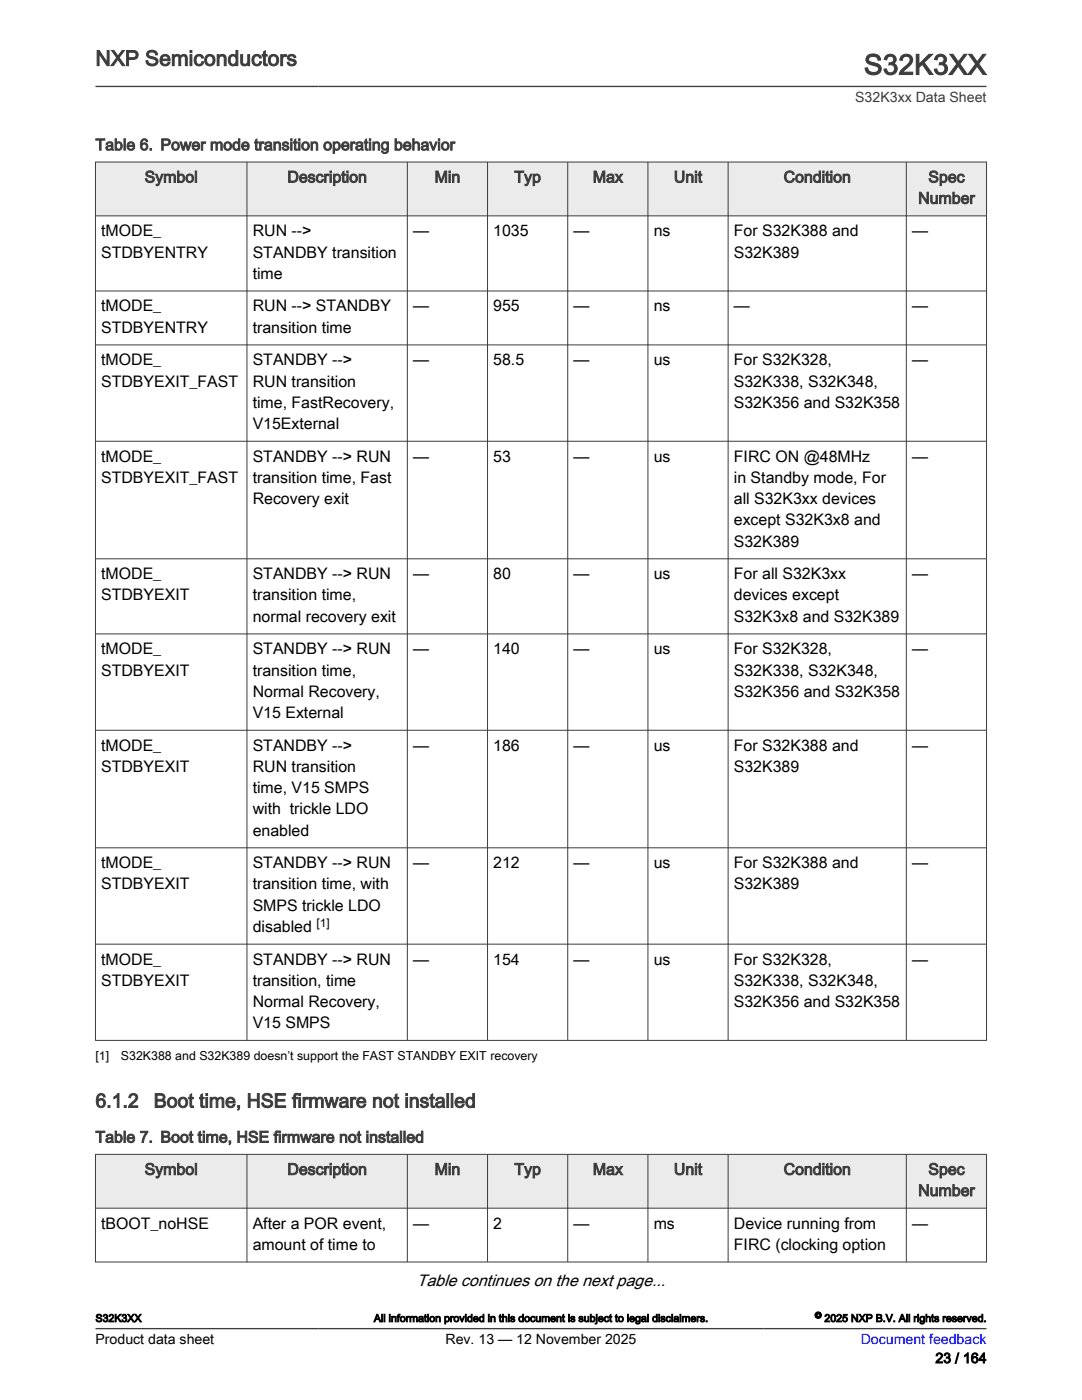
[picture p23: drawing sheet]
<svg xmlns="http://www.w3.org/2000/svg" width="216mm" height="279mm" viewBox="0 0 216 279" stroke-linecap="round" stroke-linejoin="round" font-family="sans-serif">
<defs><g id="words">
<text font-size="5.6" fill="#3c3c3c" x="172.4" y="14.9">S32K3XX</text>
<text font-size="4.2" fill="#3c3c3c" x="19" y="13.1">NXP Semiconductors</text>
<g font-size="3.9" fill="#3c3c3c">
<text x="19" y="221">6.1.2</text>
<text x="30.7" y="221">Boot time, HSE firmware not installed</text>
</g>
<text font-size="3.3" x="83.2" y="256.6">Table continues on the next page...</text>
<g font-size="3.2" fill="#3c3c3c">
<text x="19" y="30">Table 6. Power mode transition operating behavior</text>
<text x="28.9" y="36.4">Symbol</text>
<text x="57.3" y="36.4">Description</text>
<text x="86.7" y="36.4">Min</text>
<text x="102.6" y="36.4">Typ</text>
<text x="118.3" y="36.4">Max</text>
<text x="134.5" y="36.4">Unit</text>
<text x="156.4" y="36.4">Condition</text>
<text x="183.2" y="40.6">Number</text>
<text x="185.2" y="36.4">Spec</text>
<text x="19" y="228">Table 7. Boot time, HSE firmware not installed</text>
<text x="28.9" y="234.4">Symbol</text>
<text x="57.3" y="234.4">Description</text>
<text x="86.7" y="234.4">Min</text>
<text x="102.6" y="234.4">Typ</text>
<text x="118.3" y="234.4">Max</text>
<text x="134.5" y="234.4">Unit</text>
<text x="156.4" y="234.4">Condition</text>
<text x="183.2" y="238.7">Number</text>
<text x="185.2" y="234.4">Spec</text>
</g>
<g font-size="3.2">
<text x="20.2" y="47.2">tMODE_</text>
<text x="50.4" y="47.2">RUN --&gt;</text>
<text x="82.4" y="47.2">—</text>
<text x="98.4" y="47.2">1035</text>
<text x="114.4" y="47.2">—</text>
<text x="130.4" y="47.2">ns</text>
<text x="146.4" y="47.2">For S32K388 and</text>
<text x="182" y="47.2">—</text>
<text x="20.2" y="51.4">STDBYENTRY</text>
<text x="50.4" y="51.4">STANDBY transition</text>
<text x="146.4" y="51.4">S32K389</text>
<text x="50.4" y="55.6">time</text>
<text x="20.2" y="62.2">tMODE_</text>
<text x="50.4" y="62.2">RUN --&gt; STANDBY</text>
<text x="82.4" y="62.2">—</text>
<text x="98.4" y="62.2">955</text>
<text x="114.4" y="62.2">—</text>
<text x="130.4" y="62.2">ns</text>
<text x="146.4" y="62.2">—</text>
<text x="182" y="62.2">—</text>
<text x="20.2" y="66.4">STDBYENTRY</text>
<text x="50.4" y="66.4">transition time</text>
<text x="20.2" y="72.9">tMODE_</text>
<text x="20.2" y="77.2">STDBYEXIT_FAST</text>
<text x="50.4" y="72.9">STANDBY --&gt;</text>
<text x="50.4" y="77.2">RUN transition</text>
<text x="82.4" y="72.9">—</text>
<text x="98.4" y="72.9">58.5</text>
<text x="114.4" y="72.9">—</text>
<text x="130.4" y="72.9">us</text>
<text x="146.4" y="72.9">For S32K328,</text>
<text x="146.4" y="77.2">S32K338, S32K348,</text>
<text x="182" y="72.9">—</text>
<text x="50.4" y="81.4">time, FastRecovery,</text>
<text x="146.4" y="81.4">S32K356 and S32K358</text>
<text x="50.4" y="85.6">V15External</text>
<text x="20.2" y="92.1">tMODE_</text>
<text x="50.4" y="92.1">STANDBY --&gt; RUN</text>
<text x="82.4" y="92.1">—</text>
<text x="98.4" y="92.1">53</text>
<text x="114.4" y="92.1">—</text>
<text x="130.4" y="92.1">us</text>
<text x="146.4" y="92.1">FIRC ON @48MHz</text>
<text x="182" y="92.1">—</text>
<text x="20.2" y="96.4">STDBYEXIT_FAST</text>
<text x="50.4" y="96.4">transition time, Fast</text>
<text x="50.4" y="100.6">Recovery exit</text>
<text x="146.4" y="96.4">in Standby mode, For</text>
<text x="146.4" y="100.6">all S32K3xx devices</text>
<text x="146.4" y="104.8">except S32K3x8 and</text>
<text x="146.4" y="109.1">S32K389</text>
<text x="20.2" y="115.6">tMODE_</text>
<text x="20.2" y="119.8">STDBYEXIT</text>
<text x="50.4" y="115.6">STANDBY --&gt; RUN</text>
<text x="50.4" y="119.8">transition time,</text>
<text x="82.4" y="115.6">—</text>
<text x="98.4" y="115.6">80</text>
<text x="114.4" y="115.6">—</text>
<text x="130.4" y="115.6">us</text>
<text x="146.4" y="115.6">For all S32K3xx</text>
<text x="146.4" y="119.8">devices except</text>
<text x="182" y="115.6">—</text>
<text x="50.4" y="124.1">normal recovery exit</text>
<text x="146.4" y="124.1">S32K3x8 and S32K389</text>
<text x="20.2" y="130.6">tMODE_</text>
<text x="50.4" y="130.6">STANDBY --&gt; RUN</text>
<text x="82.4" y="130.6">—</text>
<text x="98.4" y="130.6">140</text>
<text x="114.4" y="130.6">—</text>
<text x="130.4" y="130.6">us</text>
<text x="146.4" y="130.6">For S32K328,</text>
<text x="182" y="130.6">—</text>
<text x="20.2" y="134.8">STDBYEXIT</text>
<text x="50.4" y="134.8">transition time,</text>
<text x="146.4" y="134.8">S32K338, S32K348,</text>
<text x="50.4" y="139.1">Normal Recovery,</text>
<text x="50.4" y="143.3">V15 External</text>
<text x="146.4" y="139.1">S32K356 and S32K358</text>
<text x="20.2" y="149.8">tMODE_</text>
<text x="50.4" y="149.8">STANDBY --&gt;</text>
<text x="82.4" y="149.8">—</text>
<text x="98.4" y="149.8">186</text>
<text x="114.4" y="149.8">—</text>
<text x="130.4" y="149.8">us</text>
<text x="146.4" y="149.8">For S32K388 and</text>
<text x="182" y="149.8">—</text>
<text x="20.2" y="154.1">STDBYEXIT</text>
<text x="50.4" y="154.1">RUN transition</text>
<text x="146.4" y="154.1">S32K389</text>
<text x="50.4" y="158.3">time, V15 SMPS</text>
<text x="50.4" y="162.5">with trickle LDO</text>
<text x="50.4" y="166.8">enabled</text>
<text x="20.2" y="173.3">tMODE_</text>
<text x="50.4" y="173.3">STANDBY --&gt; RUN</text>
<text x="82.4" y="173.3">—</text>
<text x="98.4" y="173.3">212</text>
<text x="114.4" y="173.3">—</text>
<text x="130.4" y="173.3">us</text>
<text x="146.4" y="173.3">For S32K388 and</text>
<text x="182" y="173.3">—</text>
<text x="20.2" y="177.5">STDBYEXIT</text>
<text x="50.4" y="177.5">transition time, with</text>
<text x="146.4" y="177.5">S32K389</text>
<text x="50.4" y="181.8">SMPS trickle LDO</text>
<text x="50.4" y="186">disabled</text>
<text x="20.2" y="192.5">tMODE_</text>
<text x="20.2" y="196.7">STDBYEXIT</text>
<text x="50.4" y="192.5">STANDBY --&gt; RUN</text>
<text x="50.4" y="196.7">transition, time</text>
<text x="82.4" y="192.5">—</text>
<text x="98.4" y="192.5">154</text>
<text x="114.4" y="192.5">—</text>
<text x="130.4" y="192.5">us</text>
<text x="146.4" y="192.5">For S32K328,</text>
<text x="146.4" y="196.7">S32K338, S32K348,</text>
<text x="182" y="192.5">—</text>
<text x="50.4" y="201">Normal Recovery,</text>
<text x="146.4" y="201">S32K356 and S32K358</text>
<text x="50.4" y="205.2">V15 SMPS</text>
<text x="20.2" y="245.2">tBOOT_noHSE</text>
<text x="50.4" y="245.2">After a POR event,</text>
<text x="82.4" y="245.2">—</text>
<text x="98.4" y="245.2">2</text>
<text x="114.4" y="245.2">—</text>
<text x="130.4" y="245.2">ms</text>
<text x="146.4" y="245.2">Device running from</text>
<text x="182" y="245.2">—</text>
<text x="50.4" y="249.4">amount of time to</text>
<text x="146.4" y="249.4">FIRC (clocking option</text>
</g>
<text font-size="2.8" fill="#3c3c3c" x="170.6" y="20.4">S32K3xx Data Sheet</text>
<g font-size="2.8">
<text x="19.1" y="268.1">Product data sheet</text>
<text x="88.9" y="268.1">Rev. 13 — 12 November 2025</text>
<text x="186.7" y="272">23 / 164</text>
</g>
<text font-size="2.8" fill="#00f" x="171.7" y="268.1">Document feedback</text>
<g font-size="2.5">
<text x="19" y="211.6">[1]</text>
<text x="24.1" y="211.6">S32K388 and S32K389 doesn’t support the FAST STANDBY EXIT recovery</text>
</g>
<text font-size="2.4" x="63.1" y="184.9">[1]</text>
<g font-size="2.1">
<text x="19" y="263.8">S32K3XX</text>
<text x="74.6" y="263.8">All information provided in this document is subject to legal disclaimers.</text>
<text x="164.5" y="263.8">2025 NXP B.V. All rights reserved.</text>
</g>
<text font-size="1.8" x="162.6" y="263.1">©</text>
</g></defs>
<path d="M19 32.3h177.8v10.8h-177.8z" fill-rule="evenodd" fill="#ebebeb"/>
<g fill="none" stroke="#3c3c3c" stroke-width=".2">
<path d="M19 32.3h177.9M19 32.3v175.4M49.3 32.3v175.4M81.3 32.3v175.4M97.3 32.3v175.4M113.3 32.3v175.4M129.3 32.3v175.4M145.3 32.3v175.4M180.8 32.3v175.4M196.8 32.3v175.4M19 43.1h177.9M19 58.1h177.9"/>
<path d="M19 68.8h177.9M19 88.1h177.9M19 111.5h177.9M19 126.5h177.9M19 145.7h177.9M19 169.2h177.9M19 188.4h177.9M19 207.6h177.9"/>
</g>
<path d="M19 230.4h177.8v10.7h-177.8z" fill-rule="evenodd" fill="#ebebeb"/>
<path d="M19 230.4h177.9M19 230.3v21.6M49.3 230.3v21.6M81.3 230.3v21.6M97.3 230.3v21.6M113.3 230.3v21.6M129.3 230.3v21.6M145.3 230.3v21.6M180.8 230.3v21.6M196.8 230.3v21.6M19 241.1h177.9M19 251.9h177.9" fill="none" stroke="#3c3c3c" stroke-width=".2"/>
<path d="M19 17.3h177.8M19 265.2h177.8" fill="none" stroke="#3c3c3c" stroke-width=".26"/>
<use href="#words"/>
</svg>
